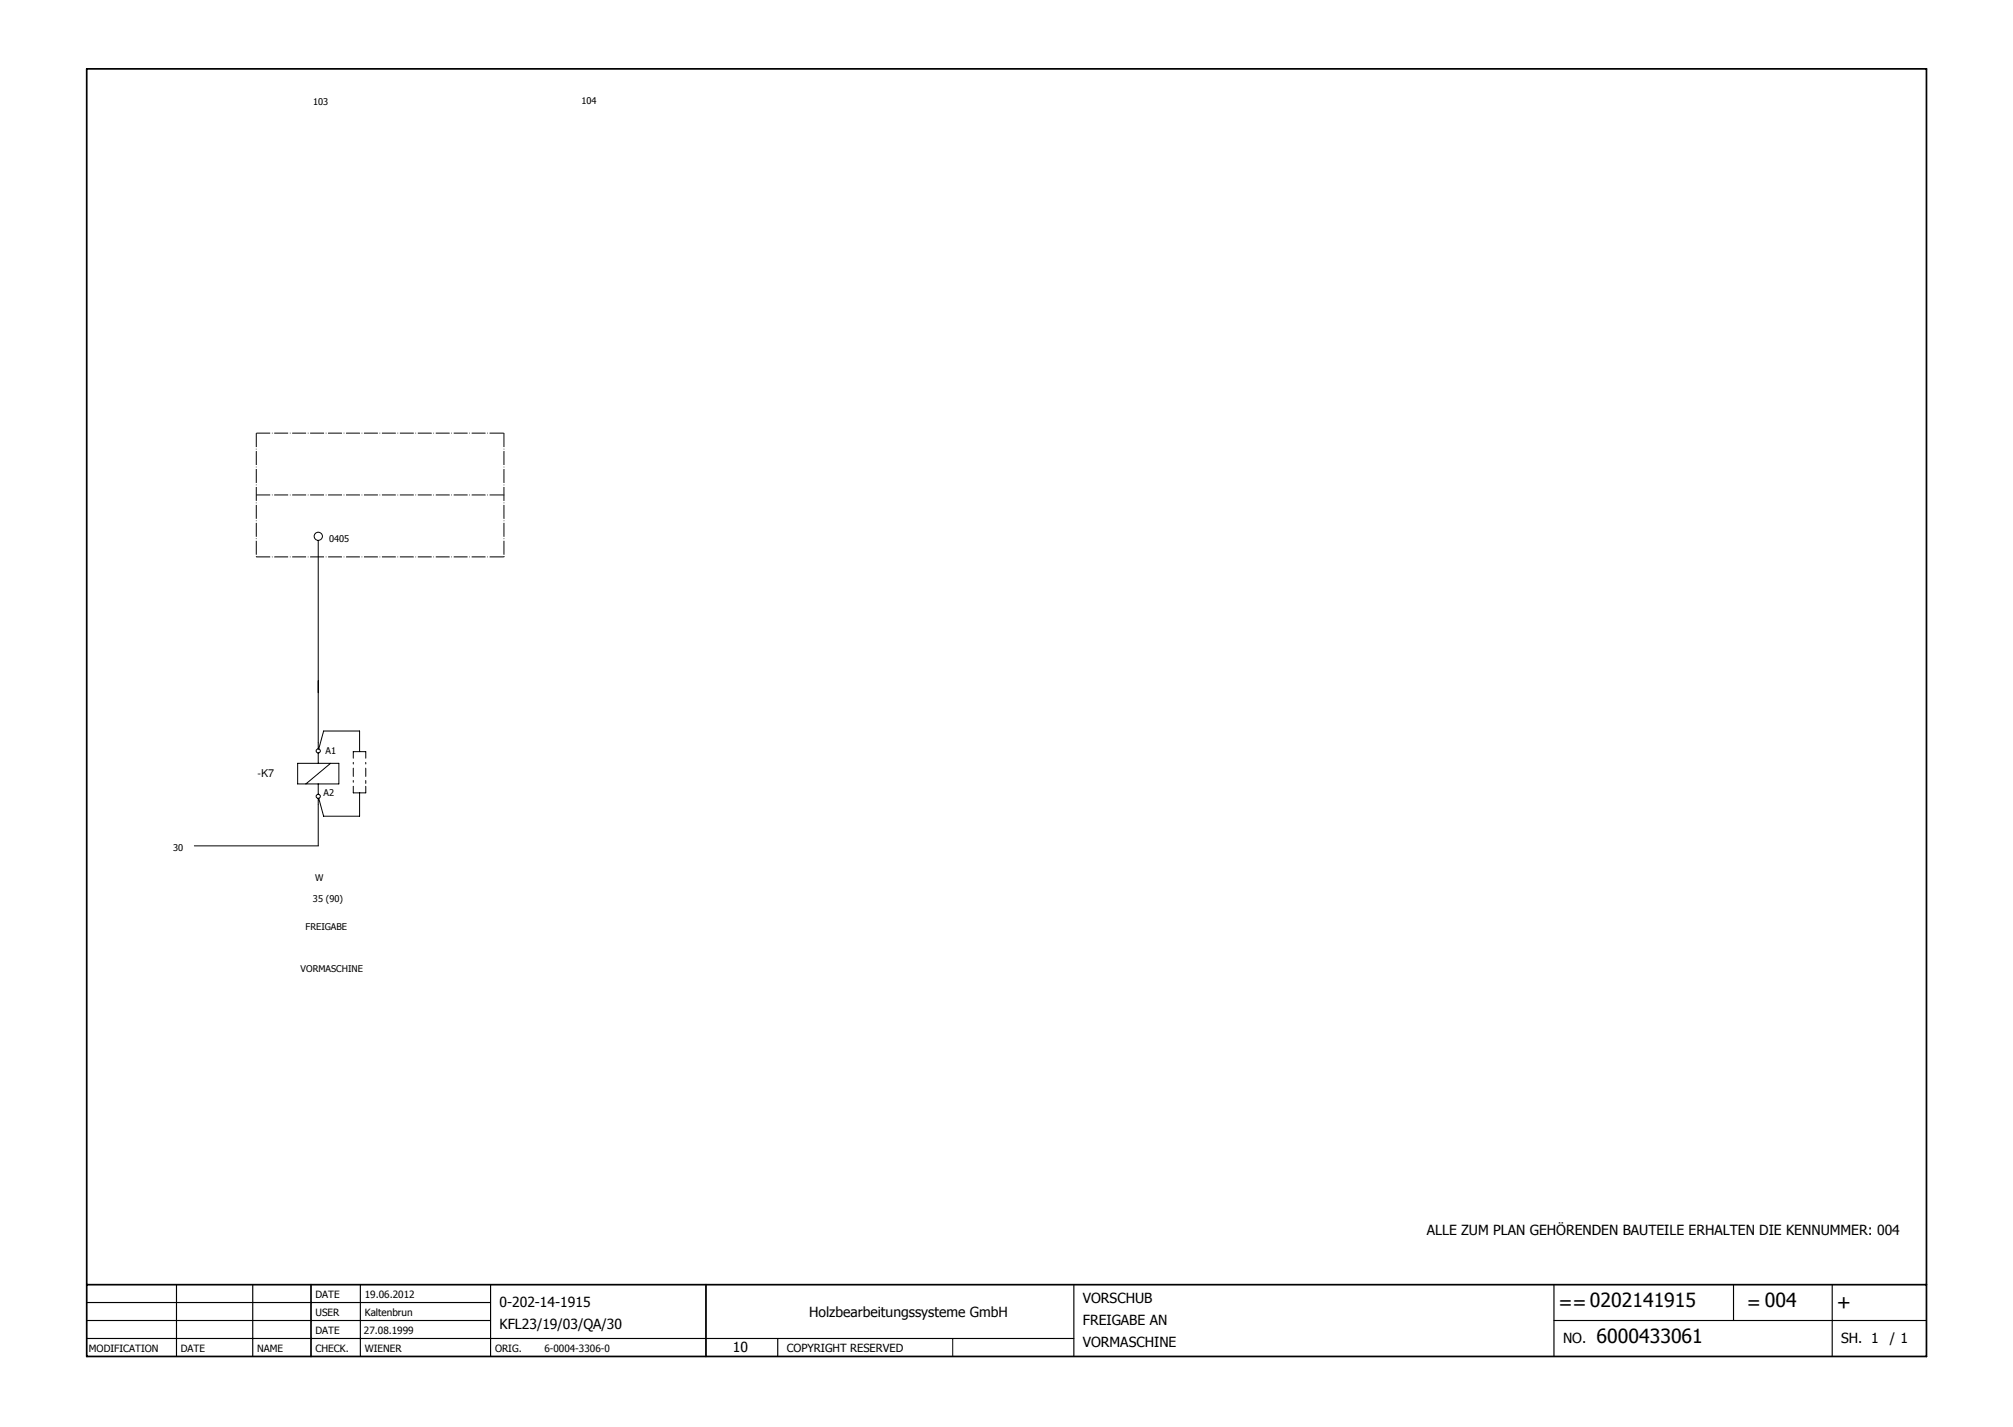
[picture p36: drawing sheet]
<svg xmlns="http://www.w3.org/2000/svg" width="297mm" height="211mm" viewBox="0 0 297 211" stroke-linecap="round" stroke-linejoin="round" font-family="sans-serif">
<defs><g id="words">
<g font-size="2.9">
<text x="230" y="193.2">==0202141915</text>
<text x="257.8" y="193.2">= 004</text>
<text x="271" y="193.2">+</text>
<text x="235.6" y="198.2">6000433061</text>
</g>
<g font-size="2.1">
<text x="210.5" y="182.3">ALLE ZUM PLAN GEHÖRENDEN BAUTEILE ERHALTEN DIE KENNUMMER: 004</text>
<text x="73.7" y="192.9">0-202-14-1915</text>
<text x="73.7" y="196.2">KFL23/19/03/QA/30</text>
<text x="119.4" y="194.4">Holzbearbeitungssysteme GmbH</text>
<text x="159.8" y="192.2">VORSCHUB</text>
<text x="159.8" y="195.5">FREIGABE AN</text>
<text x="108.1" y="199.5">10</text>
<text x="159.8" y="198.9">VORMASCHINE</text>
<text x="230.6" y="198.2">NO.</text>
<text x="271.7" y="198.2">SH. 1</text>
<text x="278.8" y="198.2">/ 1</text>
</g>
<text font-size="1.7" x="116.1" y="199.5">COPYRIGHT RESERVED</text>
<text font-size="1.6" x="38" y="114.7">-K7</text>
<g font-size="1.5">
<text x="46.6" y="191.6">DATE</text>
<text x="53.8" y="191.6">19.06.2012</text>
<text x="46.6" y="194.2">USER</text>
<text x="46.6" y="196.9">DATE</text>
<text x="53.7" y="196.9">27.08.1999</text>
<text x="53.8" y="194.2">Kaltenbrun</text>
<text x="13.1" y="199.5">MODIFICATION</text>
<text x="26.7" y="199.5">DATE</text>
<text x="38" y="199.5">NAME</text>
<text x="46.6" y="199.5">CHECK.</text>
<text x="53.8" y="199.5">WIENER</text>
<text x="73" y="199.5">ORIG.</text>
<text x="80.3" y="199.5">6-0004-3306-0</text>
</g>
<g font-size="1.4">
<text x="46.2" y="15.5">103</text>
<text x="85.8" y="15.4">104</text>
<text x="48.5" y="79.9">0405</text>
<text x="48" y="111.3">A1</text>
<text x="47.7" y="117.4">A2</text>
<text x="25.5" y="125.6">30</text>
<text x="46.5" y="130.1">W</text>
<text x="45.1" y="137.2">FREIGABE</text>
<text x="46.2" y="133.1">35 (90)</text>
<text x="44.4" y="143.5">VORMASCHINE</text>
</g>
</g></defs>
<path d="M203 10l-190.4 190.4M12.7 112.2l125.9 88.2" fill="none" stroke="#fff" stroke-width=".15"/>
<path d="M12.8 10.2h271.5v190h-271.5zM12.8 189.6h271.5M45.9 189.6v10.6M104.2 189.6v10.6" fill="none" stroke="#010101" stroke-width=".25"/>
<g fill="none" stroke="#010101" stroke-width=".17">
<path d="M12.8 194.9h59.6M12.8 192.2h59.6M12.8 197.5h145.7M26 189.6v10.6M37.3 189.6v10.6M53.2 189.6v10.6M72.4 189.6v10.6M114.8 197.5v2.7M158.5 189.6v10.6M229.3 194.9h55M229.3 189.6v10.6M255.8 189.6v5.3"/>
<path d="M270.4 189.6v10.6"/>
</g>
<path d="M28.7 124.8h18.3M140.6 197.5v2.7" fill="none" stroke="#010101" stroke-width=".15"/>
<path d="M37.8 63.9h36.6" fill="none" stroke="#010101" stroke-width=".15" stroke-dasharray="2.1 .3 .1 .3" stroke-linecap="butt"/>
<path d="M74.2 63.9h.2l-.2 .1z" fill="#010101"/>
<path d="M37.8 63.9v18.3" fill="none" stroke="#010101" stroke-width=".15" stroke-dasharray="2.1 .3 .1 .3" stroke-linecap="butt"/>
<path d="M37.8 82.1h.1l-.1 .1z" fill="#010101"/>
<path d="M37.8 73.1h36.6" fill="none" stroke="#010101" stroke-width=".15" stroke-dasharray="2.1 .3 .1 .3" stroke-linecap="butt"/>
<path d="M74.2 73l.2 .1h-.2z" fill="#010101"/>
<path d="M37.8 82.2h36.6" fill="none" stroke="#010101" stroke-width=".15" stroke-dasharray="2.1 .3 .1 .3" stroke-linecap="butt"/>
<path d="M74.2 82.2h.2h-.2z" fill="#010101"/>
<path d="M47 82.2v27.4M47 118.7v6.1" fill="none" stroke="#010101" stroke-width=".15"/>
<path d="M74.4 63.9v18.3" fill="none" stroke="#010101" stroke-width=".15" stroke-dasharray="2.1 .3 .1 .3" stroke-linecap="butt"/>
<path d="M74.3 82.1h.1v.1z" fill="#010101"/>
<g fill="none" stroke="#010101" stroke-width=".15">
<path d="M47 79.8v2.4M43.9 112.7h6.1v3h-6.1zM47 109.6v.9M47 111.1v1.6M47 115.7v1.5M47 117.8v.9M47 110.5l.8-2.6h5.3v3M48.8 112.7l-3.7 3M52.1 111.9v-1h1.9v1M52.1 116v1h1.9v-1M52.1 112.5v.3M52.1 113.4v1.2"/>
<path d="M52.1 115.2v.2M53.1 117v3.5h-5.3l-.8-2.7M54 112.5v.3M54 113.4v1.2M54 115.2v.4"/>
<circle cx="47" cy="79.2" r=".61"/>
<circle cx="47" cy="117.5" r=".31"/>
<circle cx="47" cy="110.8" r=".31"/>
</g>
<use href="#words"/>
</svg>
